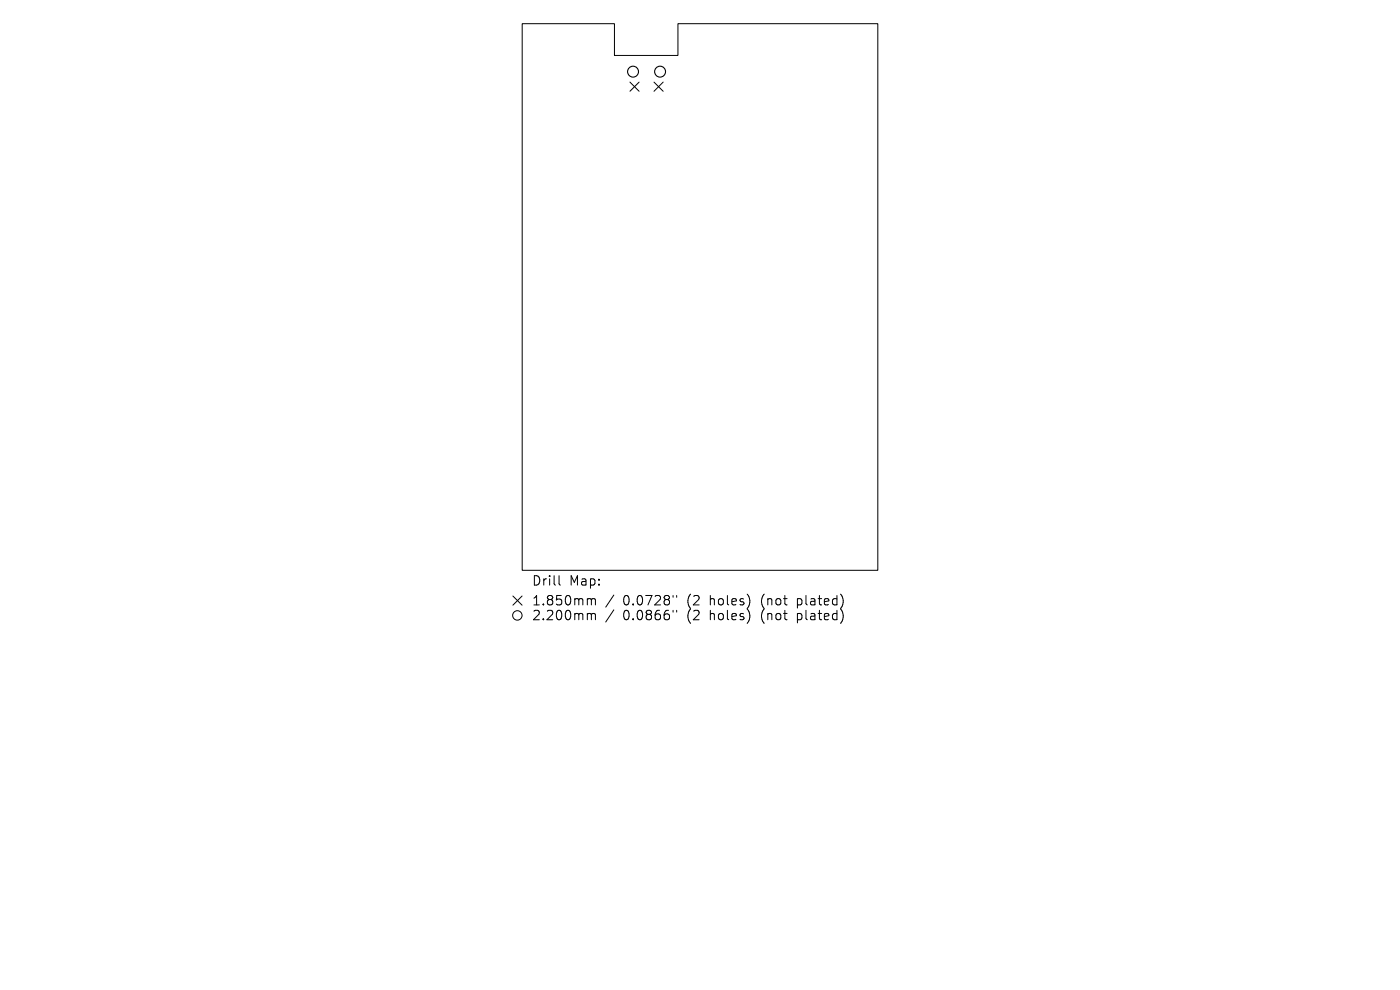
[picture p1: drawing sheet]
<svg xmlns="http://www.w3.org/2000/svg" width="297mm" height="210mm" viewBox="0 0 297 210" stroke-linecap="round" stroke-linejoin="round" font-family="sans-serif">
<defs><g id="words">
<g font-size="2.8">
<text x="112.8" y="124.5">Drill</text>
<text x="120.8" y="124.5">Map:</text>
<text x="112.8" y="128.7">1.850mm</text>
<text x="112.8" y="131.9">2.200mm</text>
<text x="132.2" y="128.7">0.0728&quot;</text>
<text x="132.2" y="131.9">0.0866&quot;</text>
<text x="145.9" y="128.7">(2</text>
<text x="145.9" y="131.9">(2</text>
<text x="150.9" y="128.7">holes)</text>
<text x="150.9" y="131.9">holes)</text>
<text x="161.9" y="128.7">(not</text>
<text x="161.9" y="131.9">(not</text>
<text x="169.8" y="128.7">plated)</text>
<text x="169.8" y="131.9">plated)</text>
</g>
</g></defs>
<g fill="none" stroke="#000" stroke-width=".21">
<path d="M110.8 5h19.6v6.8h13.4v-6.8h42.4v116h-75.4zM133.6 17.4l2 2M135.6 17.4l-2 2M138.7 17.4l2 2M140.7 17.4l-2 2M108.8 126.4l2 2M110.8 126.4l-2 2M118.6 122.1v1.7l.3 .3M124.9 127l.5 .1 .1 .2M124.9 130.1l.5 .1 .1 .2M125.5 127.3l.2-.3 .5 .1 .1 1.2M125.5 127.3v1"/>
<path d="M125.5 130.4v1.1M125.5 130.4l.2-.3 .5 .1 .1 1.3M130.2 126.2l-1.7 2.6M130.2 129.4l-1.7 2.5M142.8 126.3v.4M142.8 129.5v.3M143.6 126.3v.4M143.6 129.5v.3"/>
<circle cx="109.8" cy="130.6" r="1"/>
</g>
<g fill="none" stroke="#000" stroke-width=".23">
<circle cx="134.3" cy="15.2" r="1.16"/>
<circle cx="140" cy="15.2" r="1.16"/>
</g>
<use href="#words"/>
</svg>
